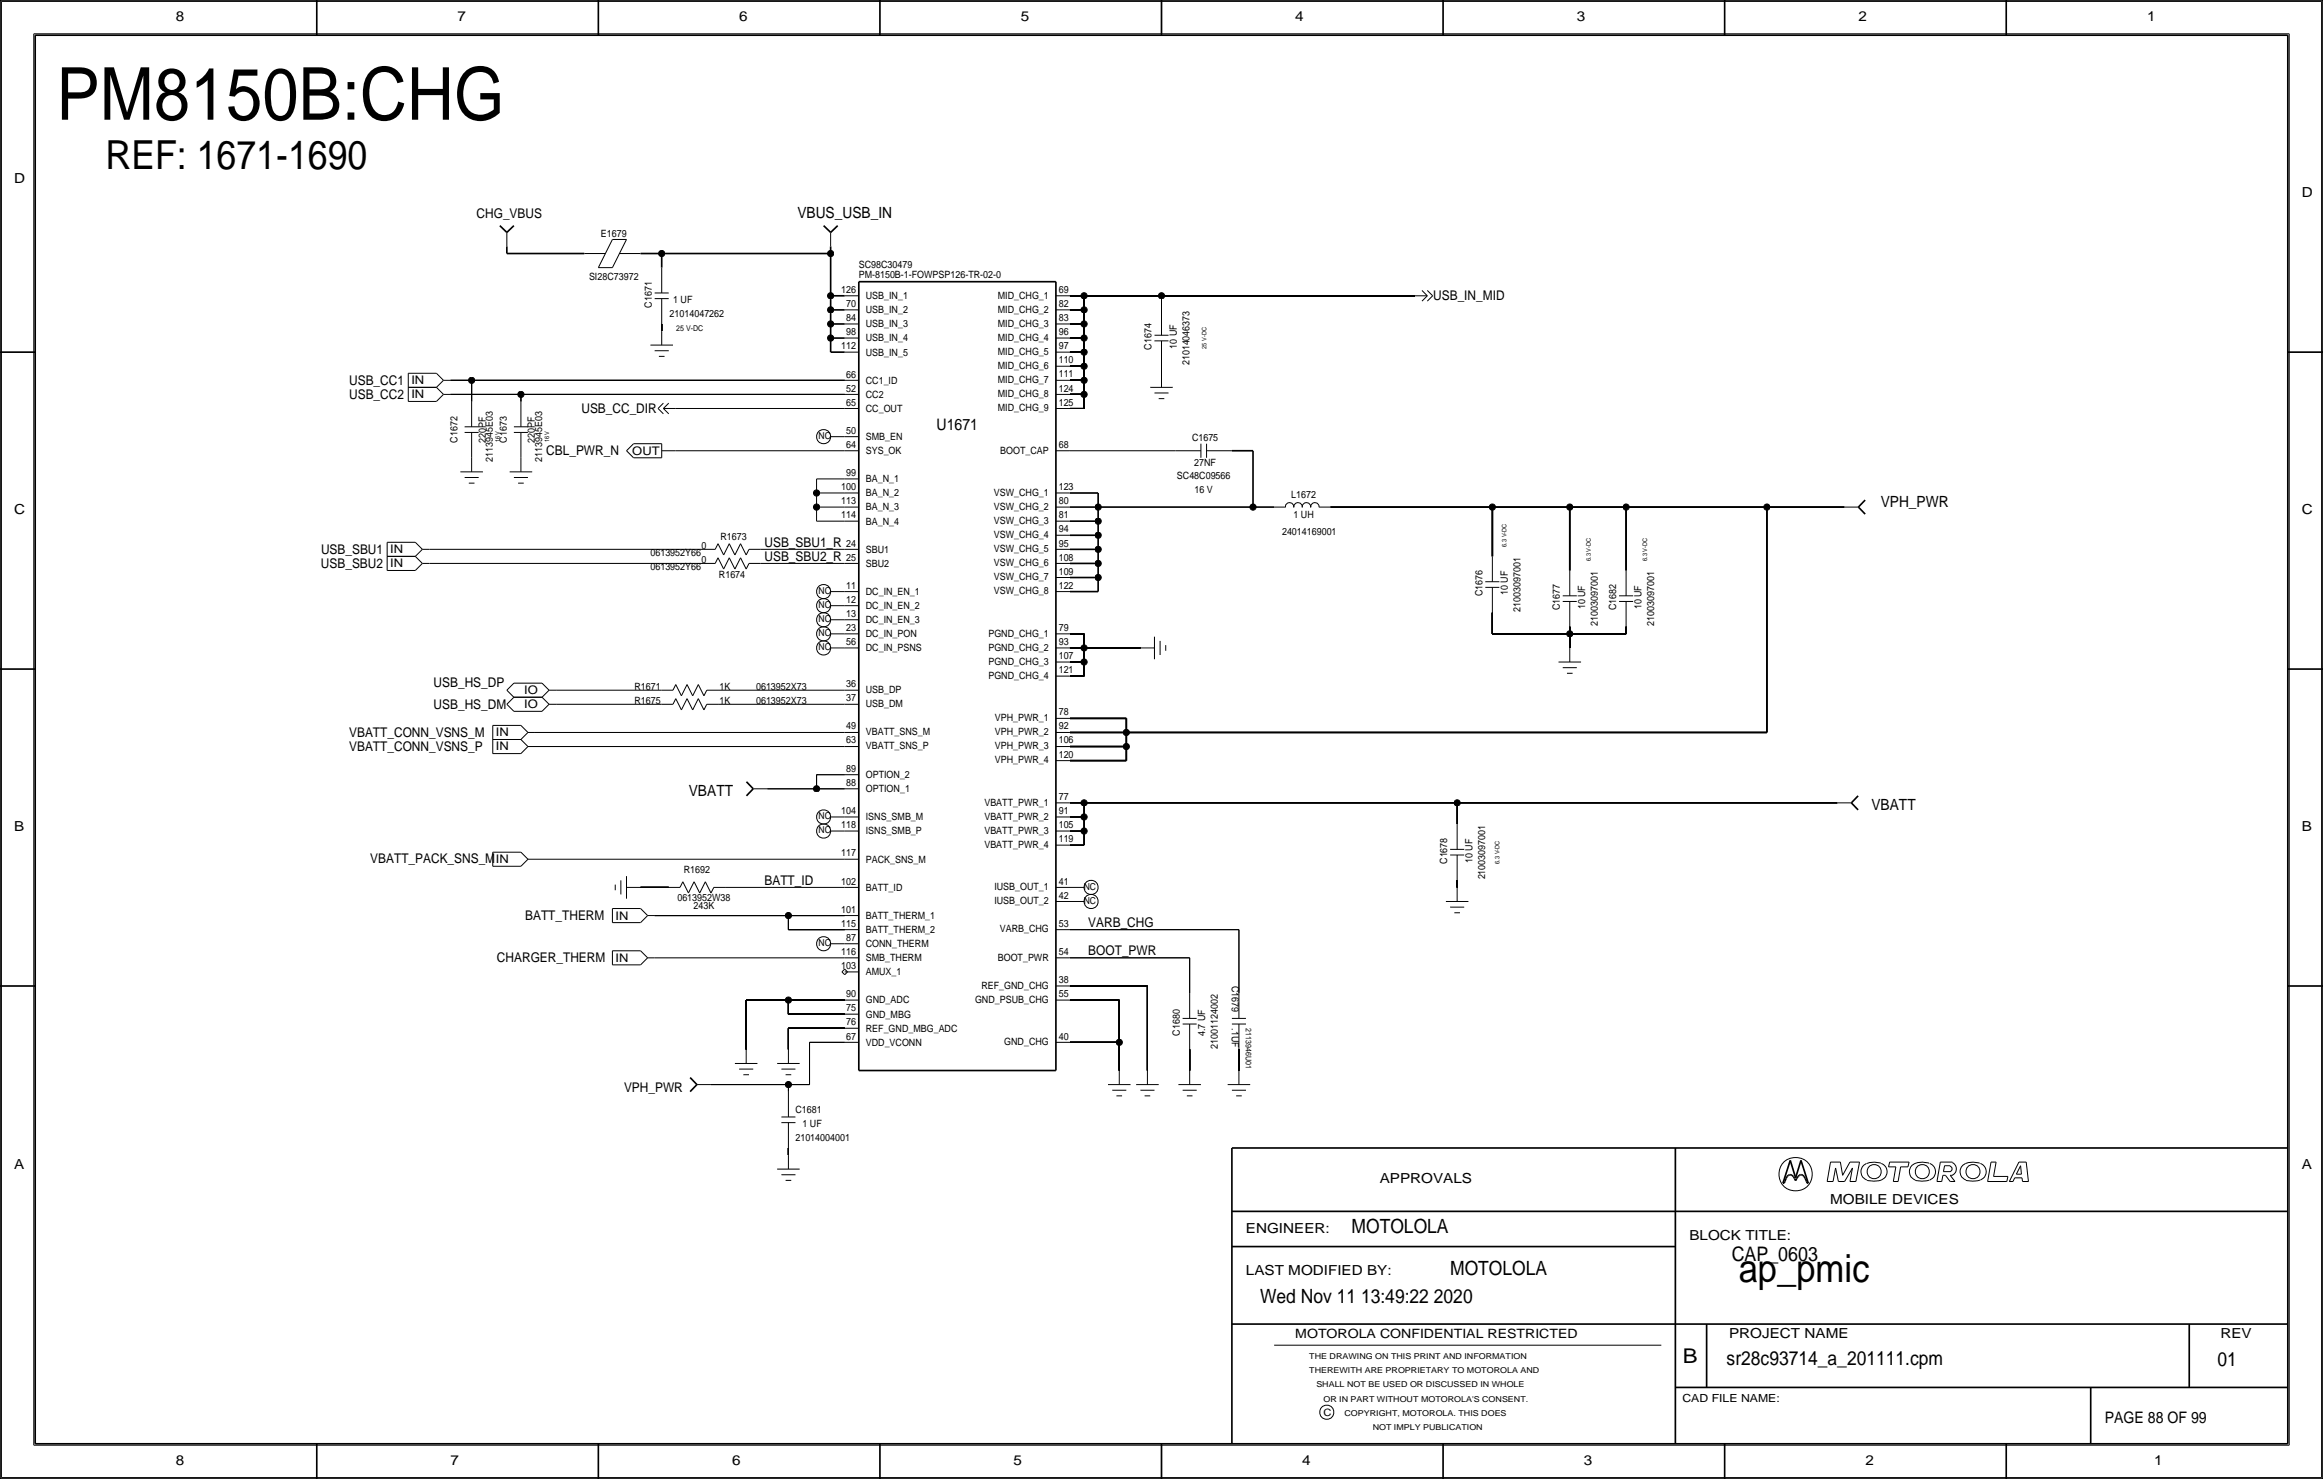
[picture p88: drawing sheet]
<svg xmlns="http://www.w3.org/2000/svg" width="419mm" height="267mm" viewBox="0 0 419 267" stroke-linecap="round" stroke-linejoin="round" font-family="sans-serif">
<defs><g id="words">
<text font-size="13.2" x="10.2" y="21.6">PM8150B:CHG</text>
<text font-size="7.2" x="19" y="30.5">REF: 1671-1690</text>
<text font-size="7" x="313.7" y="231.1">ap_pmic</text>
<text font-size="3.7" x="303.6" y="245.7">B</text>
<text font-size="3.6" x="312.4" y="227.3">CAP_0603</text>
<g font-size="3.5">
<text x="243.8" y="222.2">MOTOLOLA</text>
<text x="261.6" y="229.9">MOTOLOLA</text>
<text x="227.3" y="234.9">Wed Nov 11 13:49:22 2020</text>
<text x="311.5" y="246.2">sr28c93714_a_201111.cpm</text>
<text x="400" y="246.4">01</text>
</g>
<g font-size="2.9">
<text x="169" y="77.5">U1671</text>
<text x="379.7" y="256.5">PAGE 88 OF 99</text>
</g>
<g font-size="2.8">
<text x="143.9" y="39.4">VBUS_USB_IN</text>
<text x="339.3" y="91.4">VPH_PWR</text>
<text x="124.3" y="143.5">VBATT</text>
<text x="337.6" y="146">VBATT</text>
</g>
<g font-size="2.5">
<text x="31.7" y="3.8">8</text>
<text x="82.6" y="3.8">7</text>
<text x="133.3" y="3.8">6</text>
<text x="184.1" y="3.8">5</text>
<text x="233.7" y="3.8">4</text>
<text x="284.5" y="3.8">3</text>
<text x="335.3" y="3.8">2</text>
<text x="387.3" y="3.8">1</text>
<text x="2.5" y="33">D</text>
<text x="415.3" y="35.6">D</text>
<text x="2.5" y="92.7">C</text>
<text x="415.3" y="92.7">C</text>
<text x="2.5" y="149.9">B</text>
<text x="415.3" y="149.9">B</text>
<text x="2.5" y="210.8">A</text>
<text x="248.9" y="213.4">APPROVALS</text>
<text x="415.3" y="210.8">A</text>
<text x="330.2" y="217.2">MOBILE DEVICES</text>
<text x="224.8" y="222.2">ENGINEER:</text>
<text x="304.8" y="223.5">BLOCK TITLE:</text>
<text x="224.8" y="229.9">LAST MODIFIED BY:</text>
<text x="312" y="241.2">PROJECT NAME</text>
<text x="400.6" y="241.3">REV</text>
<text x="31.7" y="264.2">8</text>
<text x="81.3" y="264.2">7</text>
<text x="132.1" y="264.2">6</text>
<text x="182.9" y="264.2">5</text>
<text x="234.9" y="264.2">4</text>
<text x="285.8" y="264.2">3</text>
<text x="336.5" y="264.2">2</text>
<text x="388.6" y="264.2">1</text>
</g>
<g font-size="2.4">
<text x="86" y="39.4">CHG_VBUS</text>
<text x="258.6" y="54.1">USB_IN_MID</text>
<text x="63" y="69.3">USB_CC1</text>
<text x="63" y="71.9">USB_CC2</text>
<text x="104.9" y="74.4">USB_CC_DIR</text>
<text x="98.6" y="82">CBL_PWR_N</text>
<text x="57.9" y="99.8">USB_SBU1</text>
<text x="137.9" y="98.6">USB_SBU1_R</text>
<text x="137.9" y="101.1">USB_SBU2_R</text>
<text x="57.9" y="102.4">USB_SBU2</text>
<text x="78.2" y="124">USB_HS_DP</text>
<text x="78.2" y="127.8">USB_HS_DM</text>
<text x="63" y="135.4">VBATT_CONN_VSNS_P</text>
<text x="63" y="132.8">VBATT_CONN_VSNS_M</text>
<text x="66.8" y="155.7">VBATT_PACK_SNS_M</text>
<text x="137.9" y="159.5">BATT_ID</text>
<text x="94.7" y="165.9">BATT_THERM</text>
<text x="196.3" y="167.1">VARB_CHG</text>
<text x="89.7" y="173.5">CHARGER_THERM</text>
<text x="196.3" y="172.2">BOOT_PWR</text>
<text x="112.6" y="196.8">VPH_PWR</text>
</g>
<text font-size="2.3" x="233.7" y="241.3">MOTOROLA CONFIDENTIAL RESTRICTED</text>
<g font-size="2.1">
<text x="74.2" y="71.8">IN</text>
<text x="74.2" y="69.3">IN</text>
<text x="114.1" y="82.1">OUT</text>
<text x="70.4" y="99.8">IN</text>
<text x="70.4" y="102.3">IN</text>
<text x="94.5" y="125.2">IO</text>
<text x="94.5" y="127.7">IO</text>
<text x="89.5" y="132.8">IN</text>
<text x="89.5" y="135.3">IN</text>
<text x="89.5" y="155.7">IN</text>
<text x="111" y="165.8">IN</text>
<text x="111" y="173.4">IN</text>
</g>
<text font-size="2" x="303.5" y="252.7">CAD FILE NAME:</text>
<g font-size="1.8">
<text x="108.4" y="42.7">E1679</text>
<text x="106.3" y="50.5">SI28C73972</text>
<text x="151.7" y="52.8">126</text>
<text x="154.9" y="50.1">PM-8150B-1-FOWPSP126-TR-02-0</text>
<text x="154.9" y="48.3">SC98C30479</text>
<text x="156.2" y="53.9">USB_IN_1</text>
<text x="180" y="53.8">MID_CHG_1</text>
<text x="191" y="52.8">69</text>
<text x="117.6" y="55.5" transform="rotate(-90 117.6 55.5)">C1671</text>
<text x="120.8" y="57.2">21014047262</text>
<text x="121.4" y="54.6">1 UF</text>
<text x="152.6" y="57.9">84</text>
<text x="152.6" y="55.4">70</text>
<text x="156.2" y="56.5">USB_IN_2</text>
<text x="156.2" y="59">USB_IN_3</text>
<text x="180" y="56.4">MID_CHG_2</text>
<text x="180" y="58.9">MID_CHG_3</text>
<text x="191" y="57.9">83</text>
<text x="191" y="55.4">82</text>
<text x="151.7" y="63">112</text>
<text x="152.6" y="60.5">98</text>
<text x="156.2" y="61.6">USB_IN_4</text>
<text x="156.2" y="64.1">USB_IN_5</text>
<text x="180" y="61.5">MID_CHG_4</text>
<text x="180" y="64">MID_CHG_5</text>
<text x="191" y="65.5">110</text>
<text x="191" y="63">97</text>
<text x="191" y="60.5">96</text>
<text x="207.8" y="63.1" transform="rotate(-90 207.8 63.1)">C1674</text>
<text x="212.3" y="62.9" transform="rotate(-90 212.3 62.9)">10 UF</text>
<text x="214.6" y="65.9" transform="rotate(-90 214.6 65.9)">21014046373</text>
<text x="152.6" y="70.6">52</text>
<text x="152.6" y="68.1">66</text>
<text x="156.2" y="69.2">CC1_ID</text>
<text x="156.2" y="71.7">CC2</text>
<text x="180" y="69.1">MID_CHG_7</text>
<text x="180" y="71.6">MID_CHG_8</text>
<text x="180" y="66.5">MID_CHG_6</text>
<text x="191" y="68.1">111</text>
<text x="191" y="70.6">124</text>
<text x="152.6" y="73.2">65</text>
<text x="156.2" y="74.3">CC_OUT</text>
<text x="180" y="74.2">MID_CHG_9</text>
<text x="191" y="73.2">125</text>
<text x="82.5" y="79.8" transform="rotate(-90 82.5 79.8)">C1672</text>
<text x="87.6" y="79.8" transform="rotate(-90 87.6 79.8)">220PF</text>
<text x="88.9" y="83.3" transform="rotate(-90 88.9 83.3)">2113945E03</text>
<text x="91.4" y="79.8" transform="rotate(-90 91.4 79.8)">C1673</text>
<text x="96.5" y="79.8" transform="rotate(-90 96.5 79.8)">220PF</text>
<text x="97.8" y="83.3" transform="rotate(-90 97.8 83.3)">2113945E03</text>
<text x="152.6" y="78.2">50</text>
<text x="152.6" y="80.8">64</text>
<text x="156.2" y="81.8">SYS_OK</text>
<text x="156.2" y="79.3">SMB_EN</text>
<text x="180.5" y="81.8">BOOT_CAP</text>
<text x="191" y="80.8">68</text>
<text x="215.1" y="79.5">C1675</text>
<text x="151.7" y="88.4">100</text>
<text x="152.6" y="85.9">99</text>
<text x="156.2" y="89.5">BA_N_2</text>
<text x="156.2" y="87">BA_N_1</text>
<text x="179.3" y="89.4">VSW_CHG_1</text>
<text x="191" y="88.4">123</text>
<text x="212.3" y="86.4">SC48C09566</text>
<text x="215.5" y="84.1">27NF</text>
<text x="215.5" y="88.9">16 V</text>
<text x="233" y="89.7">L1672</text>
<text x="151.7" y="90.9">113</text>
<text x="151.7" y="93.5">114</text>
<text x="156.2" y="94.6">BA_N_4</text>
<text x="156.2" y="92">BA_N_3</text>
<text x="179.3" y="91.9">VSW_CHG_2</text>
<text x="179.3" y="94.5">VSW_CHG_3</text>
<text x="191" y="93.5">81</text>
<text x="191" y="90.9">80</text>
<text x="233.4" y="93.5">1 UH</text>
<text x="117.4" y="100.3">0613952Y66</text>
<text x="126.6" y="101.6">0</text>
<text x="126.6" y="99.1">0</text>
<text x="130" y="97.4">R1673</text>
<text x="152.6" y="101.1">25</text>
<text x="152.6" y="98.6">24</text>
<text x="156.2" y="99.7">SBU1</text>
<text x="179.3" y="97">VSW_CHG_4</text>
<text x="179.3" y="99.6">VSW_CHG_5</text>
<text x="191" y="98.6">95</text>
<text x="191" y="96">94</text>
<text x="191" y="101.1">108</text>
<text x="231.3" y="96.5">24014169001</text>
<text x="117.4" y="102.9">0613952Y66</text>
<text x="129.7" y="104.1">R1674</text>
<text x="152.6" y="106.2">11</text>
<text x="156.2" y="102.2">SBU2</text>
<text x="156.2" y="107.3">DC_IN_EN_1</text>
<text x="179.3" y="102.1">VSW_CHG_6</text>
<text x="179.3" y="107.2">VSW_CHG_8</text>
<text x="179.3" y="104.6">VSW_CHG_7</text>
<text x="191" y="106.2">122</text>
<text x="191" y="103.6">109</text>
<text x="267.5" y="107.5" transform="rotate(-90 267.5 107.5)">C1676</text>
<text x="272" y="107.3" transform="rotate(-90 272 107.3)">10 UF</text>
<text x="152.6" y="111.2">13</text>
<text x="152.6" y="108.7">12</text>
<text x="152.6" y="113.7">23</text>
<text x="156.2" y="112.3">DC_IN_EN_3</text>
<text x="156.2" y="109.8">DC_IN_EN_2</text>
<text x="191" y="113.8">79</text>
<text x="274.3" y="110.3" transform="rotate(-90 274.3 110.3)">21003097001</text>
<text x="281.4" y="110.1" transform="rotate(-90 281.4 110.1)">C1677</text>
<text x="286" y="109.9" transform="rotate(-90 286 109.9)">10 UF</text>
<text x="288.3" y="112.9" transform="rotate(-90 288.3 112.9)">21003097001</text>
<text x="291.6" y="110.1" transform="rotate(-90 291.6 110.1)">C1682</text>
<text x="296.2" y="109.9" transform="rotate(-90 296.2 109.9)">10 UF</text>
<text x="298.4" y="112.9" transform="rotate(-90 298.4 112.9)">21003097001</text>
<text x="152.6" y="116.3">56</text>
<text x="156.2" y="114.9">DC_IN_PON</text>
<text x="156.2" y="117.5">DC_IN_PSNS</text>
<text x="178.3" y="119.9">PGND_CHG_3</text>
<text x="178.3" y="117.3">PGND_CHG_2</text>
<text x="178.3" y="114.8">PGND_CHG_1</text>
<text x="191" y="116.3">93</text>
<text x="191" y="118.9">107</text>
<text x="114.5" y="124.5">R1671</text>
<text x="129.8" y="124.5">1K</text>
<text x="136.4" y="124.5">0613952X73</text>
<text x="152.6" y="123.9">36</text>
<text x="156.2" y="125">USB_DP</text>
<text x="178.3" y="122.4">PGND_CHG_4</text>
<text x="191" y="121.4">121</text>
<text x="114.5" y="127">R1675</text>
<text x="129.8" y="127">1K</text>
<text x="136.4" y="127">0613952X73</text>
<text x="152.6" y="131.5">49</text>
<text x="152.6" y="126.4">37</text>
<text x="156.2" y="127.6">USB_DM</text>
<text x="179.5" y="130">VPH_PWR_1</text>
<text x="191" y="129">78</text>
<text x="191" y="131.5">92</text>
<text x="152.6" y="134.1">63</text>
<text x="156.2" y="132.5">VBATT_SNS_M</text>
<text x="156.2" y="135.1">VBATT_SNS_P</text>
<text x="179.5" y="132.5">VPH_PWR_2</text>
<text x="179.5" y="137.7">VPH_PWR_4</text>
<text x="179.5" y="135.1">VPH_PWR_3</text>
<text x="191" y="134.1">106</text>
<text x="191" y="136.7">120</text>
<text x="152.6" y="141.7">88</text>
<text x="152.6" y="139.2">89</text>
<text x="156.2" y="140.3">OPTION_2</text>
<text x="156.2" y="142.9">OPTION_1</text>
<text x="151.7" y="149.4">118</text>
<text x="151.7" y="146.8">104</text>
<text x="156.2" y="147.9">ISNS_SMB_M</text>
<text x="177.6" y="147.8">VBATT_PWR_2</text>
<text x="177.6" y="145.3">VBATT_PWR_1</text>
<text x="191" y="144.3">77</text>
<text x="191" y="149.4">105</text>
<text x="191" y="146.8">91</text>
<text x="151.7" y="154.4">117</text>
<text x="156.2" y="155.5">PACK_SNS_M</text>
<text x="156.2" y="150.5">ISNS_SMB_P</text>
<text x="177.6" y="150.4">VBATT_PWR_3</text>
<text x="177.6" y="152.9">VBATT_PWR_4</text>
<text x="191" y="151.9">119</text>
<text x="261.1" y="155.8" transform="rotate(-90 261.1 155.8)">C1678</text>
<text x="265.7" y="155.6" transform="rotate(-90 265.7 155.6)">10 UF</text>
<text x="123.4" y="157.5">R1692</text>
<text x="151.7" y="159.5">102</text>
<text x="156.2" y="160.6">BATT_ID</text>
<text x="179.4" y="160.5">IUSB_OUT_1</text>
<text x="191" y="159.5">41</text>
<text x="268" y="158.6" transform="rotate(-90 268 158.6)">21003097001</text>
<text x="122.2" y="162.6">0613952W38</text>
<text x="125.1" y="163.8">243K</text>
<text x="151.7" y="164.6">101</text>
<text x="151.7" y="167.1">115</text>
<text x="156.2" y="165.7">BATT_THERM_1</text>
<text x="179.4" y="163.1">IUSB_OUT_2</text>
<text x="191" y="162">42</text>
<text x="191" y="167.1">53</text>
<text x="151.7" y="172.2">116</text>
<text x="152.6" y="169.7">87</text>
<text x="156.2" y="168.3">BATT_THERM_2</text>
<text x="156.2" y="170.8">CONN_THERM</text>
<text x="156.2" y="173.3">SMB_THERM</text>
<text x="180" y="173.2">BOOT_PWR</text>
<text x="180.4" y="168.1">VARB_CHG</text>
<text x="191" y="172.2">54</text>
<text x="151.7" y="174.7">103</text>
<text x="152.6" y="179.8">90</text>
<text x="156.2" y="175.9">AMUX_1</text>
<text x="177.1" y="178.3">REF_GND_CHG</text>
<text x="191" y="177.3">38</text>
<text x="191" y="179.8">55</text>
<text x="222.2" y="177.8" transform="rotate(90 222.2 177.8)">C1679</text>
<text x="152.6" y="182.4">75</text>
<text x="152.6" y="184.9">76</text>
<text x="156.2" y="183.5">GND_MBG</text>
<text x="156.2" y="180.9">GND_ADC</text>
<text x="175.9" y="180.8">GND_PSUB_CHG</text>
<text x="222.2" y="185.4" transform="rotate(90 222.2 185.4)">.1UF</text>
<text x="152.6" y="187.5">67</text>
<text x="156.2" y="188.6">VDD_VCONN</text>
<text x="156.2" y="186">REF_GND_MBG_ADC</text>
<text x="181.2" y="188.5">GND_CHG</text>
<text x="191" y="187.5">40</text>
<text x="212.9" y="186.8" transform="rotate(-90 212.9 186.8)">C1680</text>
<text x="217.4" y="186.8" transform="rotate(-90 217.4 186.8)">4.7 UF</text>
<text x="219.7" y="189.1" transform="rotate(-90 219.7 189.1)">21001124002</text>
<text x="143.5" y="200.7">C1681</text>
<text x="144.8" y="203.2">1 UF</text>
<text x="143.5" y="205.7">21014004001</text>
<text x="238.8" y="255.3">C</text>
</g>
<g font-size="1.7">
<text x="147.7" y="79.1">NC</text>
<text x="147.7" y="107.1">NC</text>
<text x="147.7" y="109.6">NC</text>
<text x="147.7" y="112.2">NC</text>
<text x="147.7" y="117.2">NC</text>
<text x="147.7" y="114.7">NC</text>
<text x="147.7" y="147.7">NC</text>
<text x="147.7" y="150.3">NC</text>
<text x="195.5" y="160.4">NC</text>
<text x="195.5" y="163">NC</text>
<text x="147.7" y="170.6">NC</text>
</g>
<g font-size="1.5">
<text x="236.2" y="245.1">THE DRAWING ON THIS PRINT AND INFORMATION</text>
<text x="236.2" y="247.6">THEREWITH ARE PROPRIETARY TO MOTOROLA AND</text>
<text x="237.5" y="250.2">SHALL NOT BE USED OR DISCUSSED IN WHOLE</text>
<text x="238.8" y="252.7">OR IN PART WITHOUT MOTOROLA'S CONSENT.</text>
<text x="242.6" y="255.3">COPYRIGHT, MOTOROLA. THIS DOES</text>
<text x="247.6" y="257.8">NOT IMPLY PUBLICATION</text>
</g>
<g font-size="1.4">
<text x="122" y="59.7">25 V-DC</text>
<text x="224.8" y="185.4" transform="rotate(90 224.8 185.4)">2113946U01</text>
</g>
<g font-size="1.1">
<text x="217.7" y="62.9" transform="rotate(-90 217.7 62.9)">25 V-DC</text>
<text x="90.2" y="79.6" transform="rotate(-90 90.2 79.6)">16V</text>
<text x="99.1" y="79.6" transform="rotate(-90 99.1 79.6)">16V</text>
<text x="271.8" y="98.6" transform="rotate(-90 271.8 98.6)">6.3 V-DC</text>
<text x="287" y="101.1" transform="rotate(-90 287 101.1)">6.3 V-DC</text>
<text x="297.2" y="101.1" transform="rotate(-90 297.2 101.1)">6.3 V-DC</text>
<text x="270.5" y="155.7" transform="rotate(-90 270.5 155.7)">6.3 V-DC</text>
</g>
</g></defs>
<!-- layer: Nets -->
<g fill="none" stroke="#000" stroke-width=".18">
<path d="M119.4 58.4v1.3zM193 55.9h2.6zM193 53.3h2.6zM193 58.4h2.6zM195.6 58.4v2.6zM195.6 55.9v2.5zM195.6 53.3v2.6zM195.6 53.3h13.9zM209.5 53.3v2.6zM209.5 53.3h45.8zM81.3 71.1h12.7zM81.3 68.6h3.8z"/>
<path d="M85.1 68.6v3.8zM85.1 68.6h67.3zM94 71.1v1.3zM94 71.1h58.4zM121.9 73.7h30.5zM193 73.7h2.6zM193 71.1h2.6zM193 68.6h2.6zM193 66h2.6zM193 63.5h2.6zM193 61h2.6zM195.6 71.1v2.6z"/>
<path d="M195.6 68.6v2.5zM195.6 66v2.6zM195.6 63.5v2.5zM195.6 61v2.5zM209.5 66v1.3zM77.5 99.1h49.5zM121.9 81.3h30.5zM137.2 99.1h15.2zM147.3 86.4v2.5zM147.3 88.9v2.5zM147.3 91.4v2.6zM147.3 94h5.1z"/>
<path d="M147.3 86.4h5.1zM147.3 88.9h5.1zM147.3 91.4h5.1zM193 81.3h19.1zM77.5 101.6h49.5zM137.2 101.6h15.2zM193 119.4h2.6zM193 116.8h2.6zM193 114.3h2.6zM195.6 119.4v2.5zM195.6 116.8h10.1zM195.6 116.8v2.6z"/>
<path d="M195.6 114.3v2.5zM269.2 110.5v3.8zM269.2 114.3h14zM283.2 114.3v2.5zM283.2 113v1.3zM283.2 114.3h10.2zM293.4 113v1.3zM96.5 132.1h55.9zM96.5 134.6h55.9zM100.3 127h19.1zM100.3 124.5h19.1zM129.5 127h22.9z"/>
<path d="M129.5 124.5h22.9zM147.3 139.7v2.5zM147.3 139.7h5.1zM193 121.9h2.6zM96.5 154.9h55.9zM138.4 142.2h8.9zM147.3 142.2h5.1zM262.9 158.8v1.2zM115.6 160h5zM118.1 165.1h24.1zM118.1 172.7h34.3zM130.8 160h21.6z"/>
<path d="M142.2 167.6h10.2zM142.2 165.1v2.5zM142.2 165.1h10.2zM193 177.8h14zM193 167.6h30.5zM193 172.7h21.6zM207 177.8v15.2zM214.6 172.7v6.4zM223.5 167.6v11.5zM128.3 195.6h13.9zM134.6 180.3v8.9zM134.6 180.3h7.6z"/>
<path d="M142.2 185.4v3.8zM142.2 185.4h10.2zM142.2 180.3v2.6zM142.2 180.3h10.2zM142.2 195.6v1.2zM142.2 182.9h10.2zM142.2 195.6h3.8zM146 188v7.6zM146 188h6.4zM193 188h8.9zM193 180.3h8.9zM201.9 188v5z"/>
<path d="M201.9 180.3v7.7zM214.6 189.2v3.8zM223.5 189.2v3.8zM142.2 207v1.3z"/>
</g>
<g fill="none" stroke="#000" stroke-width=".3">
<path d="M91.4 44.5v1.2zM91.4 45.7h14zM115.6 45.7h3.8zM119.4 45.7v2.6zM119.4 45.7h30.5zM149.9 58.4h2.5zM149.9 58.4v2.6zM149.9 55.9v2.5zM149.9 55.9h2.5zM149.9 53.3v2.6zM149.9 53.3h2.5zM149.9 45.7v7.6z"/>
<path d="M149.9 44.5v1.2zM149.9 63.5h2.5zM149.9 61v2.5zM149.9 61h2.5zM193 99.1h5.1zM193 96.5h5.1zM193 88.9h5.1zM193 94h5.1zM193 91.4h5.1zM198.1 99.1v2.5zM198.1 96.5v2.6zM198.1 94v2.5z"/>
<path d="M198.1 91.4v2.6zM198.1 88.9v2.5zM198.1 91.4h28zM222.2 81.3h3.9zM226.1 81.3v10.1zM226.1 91.4h3.8zM240 91.4h29.2zM269.2 91.4v8.9zM269.2 91.4h14zM283.2 91.4v11.5zM283.2 91.4h10.2zM293.4 91.4v11.5z"/>
<path d="M293.4 91.4h25.4zM318.8 91.4v40.7zM318.8 91.4h13.9zM193 104.1h5.1zM193 101.6h5.1zM193 106.7h5.1zM198.1 104.1v2.6zM198.1 101.6v2.5zM193 137.2h10.2zM193 129.5h10.2zM193 134.6h10.2zM193 132.1h10.2z"/>
<path d="M203.2 134.6v2.6zM203.2 132.1v2.5zM203.2 129.5v2.6zM203.2 132.1h115.6zM193 152.4h2.6zM193 149.9h2.6zM193 147.3h2.6zM193 144.8h2.6zM195.6 149.9v2.5zM195.6 147.3v2.6zM195.6 144.8v2.5zM195.6 144.8h67.3z"/>
<path d="M262.9 144.8v3.8zM262.9 144.8h68.6z"/>
</g>
<g fill="#000" stroke="#000" stroke-width=".18">
<circle cx="119.4" cy="45.7" r=".56"/>
<circle cx="149.9" cy="58.4" r=".56"/>
<circle cx="149.9" cy="45.7" r=".56"/>
<circle cx="149.9" cy="55.9" r=".56"/>
<circle cx="149.9" cy="53.3" r=".56"/>
<circle cx="195.6" cy="55.9" r=".56"/>
<circle cx="195.6" cy="58.4" r=".56"/>
<circle cx="195.6" cy="53.3" r=".56"/>
<circle cx="209.6" cy="53.3" r=".56"/>
<circle cx="85.1" cy="68.6" r=".56"/>
<circle cx="94" cy="71.1" r=".56"/>
<circle cx="149.9" cy="61" r=".56"/>
<circle cx="195.6" cy="71.1" r=".56"/>
<circle cx="195.6" cy="66" r=".56"/>
<circle cx="195.6" cy="68.6" r=".56"/>
<circle cx="195.6" cy="63.5" r=".56"/>
<circle cx="195.6" cy="61" r=".56"/>
<circle cx="147.3" cy="91.4" r=".56"/>
<circle cx="147.3" cy="88.9" r=".56"/>
<circle cx="198.1" cy="99.1" r=".56"/>
<circle cx="198.1" cy="96.5" r=".56"/>
<circle cx="198.1" cy="94" r=".56"/>
<circle cx="198.1" cy="91.4" r=".56"/>
<circle cx="226.1" cy="91.4" r=".56"/>
<circle cx="269.2" cy="91.4" r=".56"/>
<circle cx="283.2" cy="91.4" r=".56"/>
<circle cx="293.4" cy="91.4" r=".56"/>
<circle cx="318.8" cy="91.4" r=".56"/>
<circle cx="195.6" cy="116.8" r=".56"/>
<circle cx="195.6" cy="119.4" r=".56"/>
<circle cx="198.1" cy="101.6" r=".56"/>
<circle cx="198.1" cy="104.1" r=".56"/>
<circle cx="283.2" cy="114.3" r=".56"/>
<circle cx="203.2" cy="134.6" r=".56"/>
<circle cx="203.2" cy="132.1" r=".56"/>
<circle cx="147.3" cy="142.2" r=".56"/>
<circle cx="195.6" cy="147.3" r=".56"/>
<circle cx="195.6" cy="149.9" r=".56"/>
<circle cx="195.6" cy="144.8" r=".56"/>
<circle cx="262.9" cy="144.8" r=".56"/>
<circle cx="142.2" cy="165.1" r=".56"/>
<circle cx="142.2" cy="195.6" r=".56"/>
<circle cx="142.2" cy="180.3" r=".56"/>
<circle cx="201.9" cy="188" r=".56"/>
</g>
<!-- layer: Components -->
<g fill="none" stroke="#000" stroke-width=".18">
<path d="M91.4 41.9v2.6zM105.4 45.7h3.8zM107.9 48.3h2.6zM110.5 43.2l-2.6 5.1zM110.5 43.2h2.5zM111.8 45.7h3.8zM113 43.2l-2.5 5.1zM118.1 53.8h2.5zM118.1 52.8h2.5zM119.4 53.8v4.6zM119.4 48.3v4.5zM119.4 59.7v2.5z"/>
<path d="M149.9 41.9v2.6zM152.4 53.3h2.5zM152.4 58.4h2.5zM152.4 55.9h2.5zM190.5 58.4h2.5zM190.5 55.9h2.5zM190.5 53.3h2.5zM209.5 55.9v4.6zM255.3 53.3h2.2zM256.5 52.4l1 .9zM256.5 54.3l1-1zM257.5 52.4l1 .9z"/>
<path d="M257.5 54.3l1-1zM73.7 69.8h5zM73.7 69.9v2.5zM73.7 72.4h5zM73.7 67.3h5zM73.7 67.3v2.5zM78.7 69.8l1.3 1.3zM78.7 67.3l1.3 1.3zM80 71.1l-1.3 1.3zM80 68.6l-1.3 1.2zM80 71.1h1.3zM80 68.6h1.3z"/>
<path d="M83.8 78h2.6zM83.8 77h2.6zM85.1 78v4.6zM85.1 72.4v4.6zM92.7 78h2.5zM92.7 77h2.5zM94 78v4.6zM94 72.4v4.6zM117.3 62.2h4.1zM118.1 63.2h2.5zM118.7 73.7l1 .9zM118.7 73.7l1-1z"/>
<path d="M118.9 64.3h1zM119.7 73.7l.9 .9zM119.7 73.7h2.2zM119.7 73.7l1-1zM149.9 78.7h2.5zM152.4 63.5h2.5zM152.4 61h2.5zM152.4 68.6h2.5zM152.4 73.7h2.5zM152.4 71.1h2.5zM152.4 78.7h2.5zM190.5 73.7h2.5z"/>
<path d="M190.5 71.1h2.5zM190.5 68.6h2.5zM190.5 66h2.5zM190.5 63.5h2.5zM190.5 61h2.5zM207.5 69.8h4.1zM208.3 70.9h2.5zM208.3 61.5h2.5zM208.3 60.5h2.5zM209 71.9h1.1zM209.5 67.3v2.5zM209.5 61.5v4.5z"/>
<path d="M69.8 97.8h5.1zM69.8 97.8v2.5zM74.9 97.8l1.3 1.3zM76.2 99.1l-1.3 1.2zM76.2 99.1h1.3zM83.1 85.1h4zM83.8 86.1h2.6zM84.6 87.1h1zM85.1 82.6v2.5zM91.9 85.1h4.1zM92.7 86.1h2.5zM93.5 87.1h1z"/>
<path d="M94 82.6v2.5zM113 81.3l1.3 1.2zM114.3 80l-1.3 1.3zM114.3 80h5.1zM114.3 82.6h5.1zM119.4 81.3h2.5zM119.4 80v2.6zM127 99.1h2zM129.5 98l1.1 2.1zM129.5 98l-.5 1.1zM131.6 98l-1 2.1zM131.6 98l1 2.1z"/>
<path d="M133.6 98l-1 2.1zM133.6 98l1 2.1zM135.1 99.1l-.5 1zM135.1 99.1h2.1zM152.4 94h2.5zM152.4 91.4h2.5zM152.4 88.9h2.5zM152.4 86.4h2.5zM152.4 81.3h2.5zM152.4 99.1h2.5zM190.5 88.9h2.5zM190.5 99.1h2.5z"/>
<path d="M190.5 96.5h2.5zM190.5 94h2.5zM190.5 91.4h2.5zM190.5 81.3h2.5zM212.1 81.3h4.6zM216.7 80v2.5zM217.7 81.3h4.5zM217.7 80v2.6zM229.9 91.4h2zM231.9 91.5a.75 .75 0 0 1 .7-.9 .75 .75 0 0 1 .8 .9M233.4 91.5a.75 .75 0 0 1 .8-.9 .75 .75 0 0 1 .7 .9M234.9 91.5a.75 .75 0 0 1 .8-.9 .75 .75 0 0 1 .7 .9"/>
<path d="M236.5 91.5a.75 .75 0 0 1 .7-.9 .75 .75 0 0 1 .7 .9M238 91.4h2zM332.7 91.4h2.6zM69.8 100.3h5.1zM69.8 100.3v2.6zM69.8 102.9h5.1zM74.9 100.3l1.3 1.3zM76.2 101.6l-1.3 1.3zM76.2 101.6h1.3zM127 101.6h2zM129.5 100.6l1.1 2zM129.5 100.6l-.5 1z"/>
<path d="M131.6 100.6l-1 2zM131.6 100.6l1 2zM133.6 100.6l-1 2zM133.6 100.6l1 2zM135.1 101.6l-.5 1zM135.1 101.6h2.1zM149.9 109.2h2.5zM149.9 116.8h2.5zM149.9 114.3h2.5zM149.9 111.8h2.5zM149.9 106.7h2.5zM152.4 116.8h2.5z"/>
<path d="M152.4 101.6h2.5zM152.4 114.3h2.5zM152.4 111.8h2.5zM152.4 109.2h2.5zM152.4 106.7h2.5zM190.5 106.7h2.5zM190.5 104.1h2.5zM190.5 101.6h2.5zM190.5 119.4h2.5zM190.5 116.8h2.5zM190.5 114.3h2.5zM205.7 116.8h2.6z"/>
<path d="M208.3 114.8v4.1zM209.3 115.6v2.5zM210.3 116.3v1zM268 105.9h2.5zM268 104.9h2.5zM269.2 105.9v4.6zM269.2 100.3v4.6zM281.2 119.4h4zM281.9 108.5h2.6zM281.9 107.4h2.6zM283.2 108.5v4.5zM283.2 102.9v4.5z"/>
<path d="M283.2 116.8v2.6zM292.1 108.5h2.5zM292.1 107.4h2.5zM293.4 108.5v4.5zM293.4 102.9v4.5zM88.9 130.8h5.1zM88.9 130.8v2.5zM88.9 133.3h5.1zM88.9 133.4v2.5zM88.9 135.9h5.1zM91.4 127l1.3 1.3zM91.4 124.5l1.3 1.2z"/>
<path d="M92.7 125.7l-1.3 1.3zM92.7 123.2l-1.3 1.3zM92.7 128.3h5.1zM92.7 125.7h5.1zM92.7 123.2h5.1zM94 130.8l1.2 1.3zM94 133.3l1.2 1.3zM94 133.3l1.2-1.2zM95.2 134.6l-1.2 1.3zM95.3 132.1h1.2zM95.3 134.6h1.2zM97.8 125.7l1.3 1.3z"/>
<path d="M97.8 123.2l1.3 1.3zM99.1 127h1.2zM99.1 127l-1.3 1.3zM99.1 124.5h1.2zM99.1 124.5l-1.3 1.2zM119.4 124.5h2zM119.4 127h2zM121.9 123.4l-.5 1.1zM121.9 126l-.5 1zM121.9 123.4l1 2.1zM121.9 126l1 2zM124 123.4l-1.1 2.1z"/>
<path d="M124 123.4l1 2.1zM124 126l-1.1 2zM124 126l1 2zM126 123.4l-1 2.1zM126 126l-1 2zM126 123.4l1 2.1zM126 126l1 2zM127.5 124.5l-.5 1zM127.5 127l-.5 1zM127.5 124.5h2zM127.5 127h2zM152.4 139.7h2.5z"/>
<path d="M152.4 134.6h2.5zM152.4 132.1h2.5zM152.4 127h2.5zM152.4 124.5h2.5zM190.5 121.9h2.5zM190.5 137.2h2.5zM190.5 134.6h2.5zM190.5 132.1h2.5zM190.5 129.5h2.5zM281.9 120.4h2.6zM282.7 121.4h1zM88.9 153.7h5.1z"/>
<path d="M88.9 153.7v2.5zM88.9 156.2h5.1zM94 153.7l1.2 1.2zM94 156.2l1.2-1.3zM95.3 154.9h1.2zM111 159.5v1zM112 158.8v2.5zM113 158v4.1zM123.2 159l1 2zM123.2 159l-.5 1zM125.2 159l-1 2zM125.2 159l1 2z"/>
<path d="M127.3 159l-1.1 2zM127.3 159l1 2zM135.9 142.2h2.5zM149.9 149.9h2.5zM149.9 147.3h2.5zM152.4 149.9h2.5zM152.4 154.9h2.5zM152.4 147.3h2.5zM152.4 142.2h2.5zM190.5 152.4h2.5zM190.5 149.9h2.5zM190.5 147.3h2.5z"/>
<path d="M190.5 144.8h2.5zM261.6 154.2h2.6zM261.6 153.2h2.6zM262.9 154.2v4.6zM262.9 148.6v4.6zM331.5 144.8h2.5zM110.5 171.4h5.1zM110.5 171.5v2.5zM110.5 174h5.1zM110.5 163.8h5.1zM110.5 163.8v2.6zM110.5 166.4h5.1z"/>
<path d="M113 160h2.6zM115.6 171.4l1.2 1.3zM115.6 163.8l1.2 1.3zM116.8 172.7l-1.2 1.3zM116.8 165.1l-1.2 1.3zM116.8 172.7h1.3zM116.8 165.1h1.3zM120.7 160h2zM128.8 160l-.5 1zM128.8 160h2zM149.9 170.2h2.5zM151.9 175.3l.5-.5z"/>
<path d="M151.9 175.3l.5 .5zM152.4 172.7h2.5zM152.4 167.6h2.5zM152.4 175.3h2.5zM152.4 160h2.5zM152.4 165.1h2.5zM152.4 170.2h2.5zM152.4 174.8l.5 .5zM152.9 175.3l-.5 .5zM190.5 172.7h2.5zM190.5 167.6h2.5zM190.5 162.6h2.5z"/>
<path d="M190.5 160h2.5zM190.5 177.8h2.5zM193 162.6h2.6zM193 160h2.6zM214.6 179.1v4.5zM223.5 179.1v4.5zM260.9 162.6h4zM261.6 163.6h2.6zM262.4 164.6h1zM262.9 160v2.6zM125.7 195.6h2.6zM132.6 191.8h4.1z"/>
<path d="M133.4 192.8h2.5zM134.1 193.8h1zM134.6 189.2v2.6zM140.2 191.8h4.1zM141 192.8h2.5zM141.7 193.8h1zM142.2 196.9v4.5zM142.2 189.2v2.6zM152.4 180.3h2.5zM152.4 185.4h2.5zM152.4 182.9h2.5zM152.4 188h2.5z"/>
<path d="M190.5 180.3h2.5zM190.5 188h2.5zM199.9 195.6h4.1zM200.7 196.6h2.5zM201.4 197.6h1zM201.9 193v2.6zM205 195.6h4zM205.7 196.6h2.6zM206.5 197.6h1zM207 193v2.6zM212.6 195.6h4.1zM213.4 183.6h2.5z"/>
<path d="M213.4 196.6h2.5zM213.4 184.7h2.5zM214.1 197.6h1zM214.6 193v2.6zM214.6 184.7v4.5zM221.5 195.6h4.1zM222.2 183.6h2.6zM222.3 196.6h2.5zM222.3 184.7h2.5zM223 197.6h1zM223.5 193v2.6zM223.5 184.7v4.5z"/>
<path d="M140.2 210.8h4.1zM141 201.4h2.5zM141 211.8h2.5zM141 202.4h2.5zM141.7 212.9h1zM142.2 208.3v2.5zM142.2 202.4v4.6z"/>
<circle cx="148.6" cy="78.7" r="1.28"/>
<circle cx="148.6" cy="109.2" r="1.28"/>
<circle cx="148.6" cy="114.3" r="1.28"/>
<circle cx="148.6" cy="106.7" r="1.28"/>
<circle cx="148.6" cy="116.8" r="1.28"/>
<circle cx="148.6" cy="111.8" r="1.28"/>
<circle cx="148.6" cy="149.9" r="1.28"/>
<circle cx="148.6" cy="147.3" r="1.28"/>
<circle cx="148.6" cy="170.2" r="1.28"/>
<circle cx="196.8" cy="162.6" r="1.28"/>
<circle cx="196.8" cy="160" r="1.28"/>
</g>
<g fill="none" stroke="#000" stroke-width=".3">
<path d="M90.2 40.7l1.2 1.2zM91.4 41.9l1.3-1.2zM148.6 40.7l1.3 1.2zM149.9 41.9l1.2-1.2zM154.9 50.8h35.6zM154.9 50.8v142.2zM190.5 50.8v142.2zM335.3 91.4l1.2 1.3zM336.5 90.2l-1.2 1.2zM134.7 141l1.2 1.2zM135.9 142.2l-1.2 1.3zM334 144.8l1.2 1.2z"/>
<path d="M335.2 143.5l-1.2 1.3zM124.5 194.3l1.2 1.3zM125.7 195.6l-1.2 1.2zM154.9 193h35.6z"/>
</g>
<!-- layer: Page Border and Title Block -->
<g fill="none" stroke="#000" stroke-width=".3">
<path d="M0 0h419.1zM0 0v266.7zM6.3 6.4h406.4zM6.3 6.4v254zM57.1 0v6.3zM107.9 0v6.3zM158.7 0v6.3zM209.5 0v6.4zM260.3 0v6.3zM311.1 0v6.3zM361.9 0v6.3zM412.7 6.4v254z"/>
<path d="M419.1 0v266.7zM0 63.5h6.3zM412.7 63.5h6.4zM0 120.7h6.3zM412.7 120.7h6.4zM0 177.8h6.3zM412.7 177.8h6.4zM222.2 207v53.3zM222.2 207h190.5zM222.2 218.4h190.5zM302.3 207v53.3zM321.7 213.4h.2z"/>
<path d="M322 213.1l-.1 .3zM322.2 212.5l-.2 .6zM322.4 212.1l-.2 .4zM322.6 211.9l.3-.1zM322.6 211.9l-.2 .2zM322.9 211.8h.2zM323 209.2l-1.3 4.2zM323 209.2l1 3.2zM323.1 211.8l.2 .1zM323.3 211.9l.2 .2zM323.5 212.1l.2 .4zM323.7 212.5l.3 .4z"/>
<path d="M324.2 212.5l-.2 .4zM324.4 212.1l-.2 .4zM324.6 211.9l.2-.1zM324.6 211.9l-.2 .2zM324.8 211.8h.3zM324.9 209.2l1.3 4.2zM324.9 209.2l-.9 3.2zM325.1 211.8l.2 .1zM325.3 211.9l.2 .2zM325.5 212.1l.2 .4zM325.7 212.5l.2 .6zM325.9 213.1l.1 .3z"/>
<path d="M326 213.4h.2zM222.2 238.8h190.5zM222.2 224.8h80.1zM307.9 238.8v11.4zM395 238.8v11.4zM302.3 250.2h110.4zM377.2 250.2v10.1zM0 266.7h419.1zM6.3 260.3h406.4zM57.1 260.3v6.4zM107.9 260.3v6.4zM158.7 260.3v6.4z"/>
<path d="M209.5 260.3v6.4zM260.3 260.3v6.4zM311.1 260.3v6.4zM361.9 260.3v6.4z"/>
</g>
<g fill="none" stroke="#000" stroke-width=".18">
<path d="M.3 .3h418.5zM.3 .3v266.1zM6.1 6.1v254.5zM6.1 6.1h406.9zM413 6.1v254.5zM418.8 .3v266.1zM329.6 213.1h1.1zM330.3 209.6h1.7zM330.3 209.5l-.7 3.6zM331.2 210.6l-.5 2.5zM331.2 210.6l.5 2.5zM331.7 213.1h1.1z"/>
<path d="M332 209.5l.4 2.4zM333.8 209.6l-1.4 2.3zM333.8 213.1h1zM333.8 209.6h1.7zM334.2 210.6l-.4 2.5zM334.2 210.6l-1.4 2.5zM335.5 209.6l-.7 3.5zM336.8 209.8a1.6 1.6 0 0 0-1.1 1.5 1.6 1.6 0 0 0 1.1 1.5M339.3 209.8l-.1-.1a4 4 0 0 0-2.4 .1M339.4 209.8a1.59 1.59 0 0 1 1.1 1.5 1.59 1.59 0 0 1-1.1 1.5 5.1 5.1 0 0 1-2.5 .1M340.7 210.4h1.3zM340.9 209.6h3.5z"/>
<path d="M340.9 209.5l-.2 .9zM341.6 213.1h.8zM342 210.4l-.4 2.7zM342.9 210.4l-.5 2.7zM342.9 210.4h1.3zM344.4 209.5l-.2 .9zM348 209.8a3.1 3.1 0 0 0-3.3 .6 1.62 1.62 0 0 0 .8 2.4M348.1 212.8a5.1 5.1 0 0 1-2.6 .1M348.1 209.8a1.59 1.59 0 0 1 1.1 1.5 1.59 1.59 0 0 1-1.1 1.5M349.5 213.1h.8zM350.1 209.6h2.1zM350.1 209.5l-.6 3.6z"/>
<path d="M350.5 211.9l-.2 1.2zM350.5 211.9h.5zM350.6 211.3h1.2zM350.8 210.2l-.2 1.1zM350.8 210.2h1zM351 211.9l.8 1.2zM351.8 210.3a.5 .5 0 0 1 .4 .5 .5 .5 0 0 1-.4 .5M351.8 213.1h.9zM351.8 211.9l.9 1.2zM351.8 211.9h.4zM352.2 209.7a1.24 1.24 0 0 1 .8 1.1 1.24 1.24 0 0 1-.8 1.1M357.2 209.8a3.1 3.1 0 0 0-3.3 .6 1.62 1.62 0 0 0 .8 2.4"/>
<path d="M357.2 212.8a5.1 5.1 0 0 1-2.5 .1M357.3 209.8a1.59 1.59 0 0 1 1 1.5 1.59 1.59 0 0 1-1 1.5M358.6 213.1h3.5zM359.2 209.6l-.6 3.5zM359.2 209.6h.9zM359.7 212.1h2.6zM360.1 209.6l-.4 2.5zM362.3 212.1l-.2 1zM362.5 213.1h.7zM363.5 212.4l-.3 .7zM363.5 212.4h1.3zM363.8 211.7h.9z"/>
<path d="M364.2 209.6l-1.7 3.5zM364.2 209.6h1.4zM364.5 210.2l-.7 1.5zM364.5 210.2l.2 1.5zM364.8 212.4l.1 .7zM364.9 213.1h1.1zM365.6 209.6l.4 3.5zM229.9 242.6h69.8zM.3 266.4h418.5zM6.1 260.6h406.9z"/>
<circle cx="324" cy="211.8" r="3"/>
<circle cx="338.1" cy="211.3" r="1.28"/>
<circle cx="346.8" cy="211.3" r="1.28"/>
<circle cx="356" cy="211.3" r="1.28"/>
<circle cx="239.4" cy="254.7" r="1.28"/>
</g>
<use href="#words"/>
</svg>
